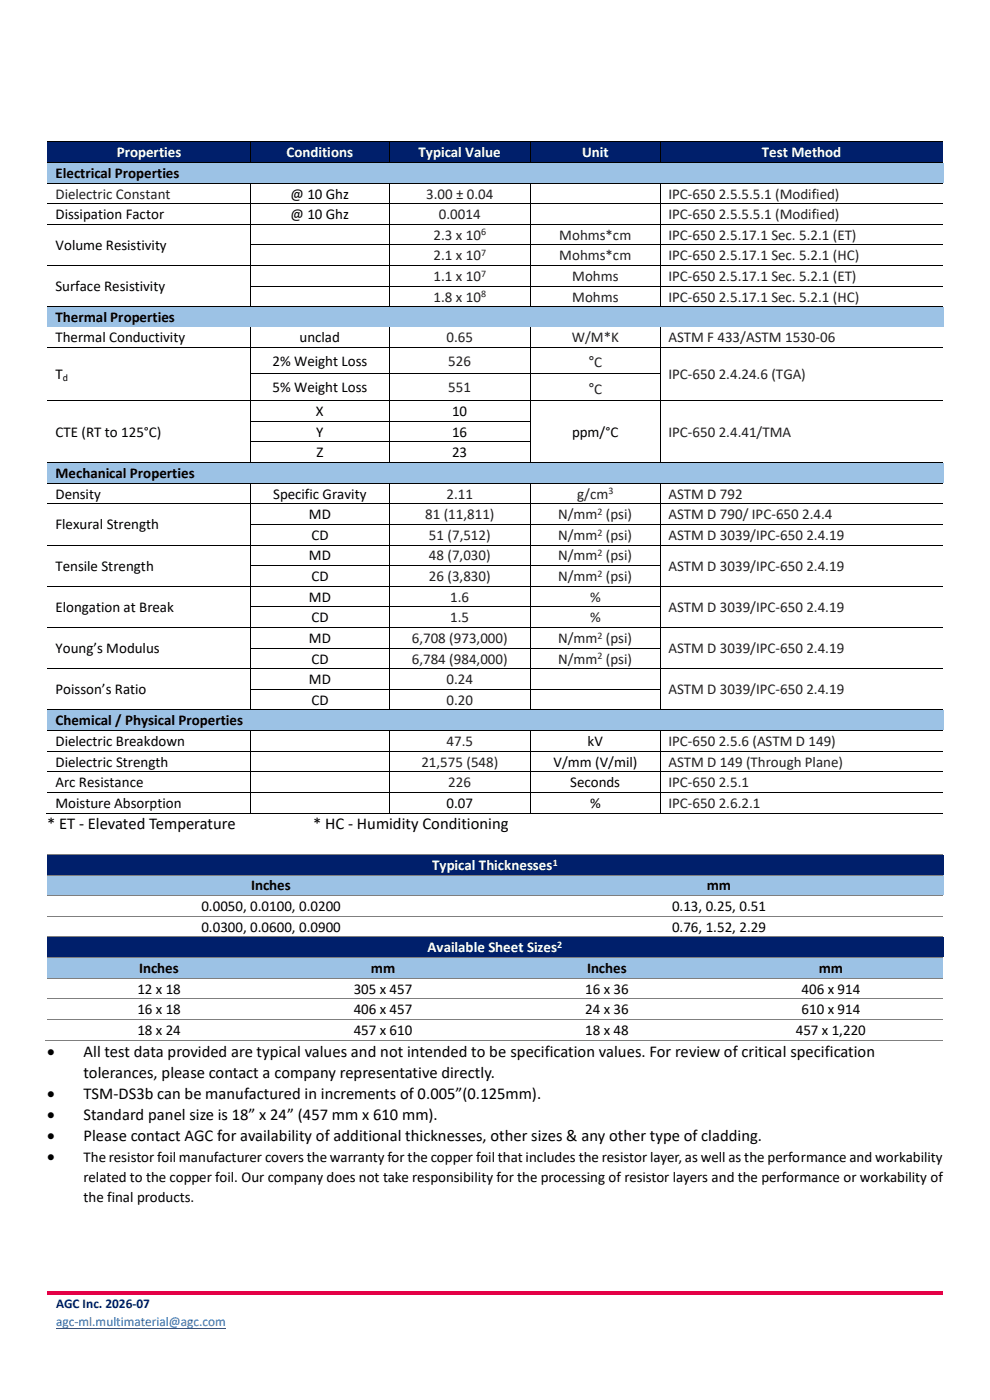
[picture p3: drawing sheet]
<svg xmlns="http://www.w3.org/2000/svg" width="210mm" height="297mm" viewBox="0 0 210 297" stroke-linecap="round" stroke-linejoin="round" font-family="sans-serif">
<defs><g id="words">
<g font-size="3.5">
<text x="10" y="176">* ET - Elevated Temperature</text>
<text x="66.4" y="176">* HC - Humidity Conditioning</text>
<text x="10" y="224.3">•</text>
<text x="17.7" y="224.3">All test data provided are typical values and not intended to be specification values. For review of critical specification</text>
<text x="10" y="233.1">•</text>
<text x="17.7" y="228.6">tolerances, please contact a company representative directly.</text>
<text x="17.7" y="233.1">TSM-DS3b can be manufactured in increments of 0.005”(0.125mm).</text>
<text x="10" y="237.6">•</text>
<text x="17.7" y="237.6">Standard panel size is 18” x 24” (457 mm x 610 mm).</text>
<text x="10" y="242.1">•</text>
<text x="17.7" y="242.1">Please contact AGC for availability of additional thicknesses, other sizes &amp; any other type of cladding.</text>
<text x="10" y="246.6">•</text>
</g>
<g font-size="3.2" fill="#fff">
<text x="24.8" y="33.4">Properties</text>
<text x="60.8" y="33.4">Conditions</text>
<text x="88.8" y="33.4">Typical Value</text>
<text x="123.5" y="33.4">Unit</text>
<text x="161.6" y="33.4">Test Method</text>
<text x="91.7" y="184.6">Typical Thicknesses</text>
<text x="90.7" y="202">Available Sheet Sizes</text>
</g>
<g font-size="3.2">
<text x="11.8" y="37.7">Electrical Properties</text>
<text x="11.8" y="46.5">Dissipation Factor</text>
<text x="61.6" y="42.1">@ 10 Ghz</text>
<text x="61.6" y="46.5">@ 10 Ghz</text>
<text x="11.8" y="53.1">Volume Resistivity</text>
<text x="11.8" y="61.8">Surface Resistivity</text>
<text x="11.8" y="68.4">Thermal Properties</text>
<text x="11.8" y="72.6">Thermal Conductivity</text>
<text x="57.8" y="77.6">2% Weight Loss</text>
<text x="63.5" y="72.6">unclad</text>
<text x="11.8" y="80.4">T</text>
<text x="57.8" y="83.2">5% Weight Loss</text>
<text x="67" y="88.3">X</text>
<text x="95.9" y="88.3">10</text>
<text x="11.8" y="92.6">CTE (RT to 125°C)</text>
<text x="67.1" y="92.6">Y</text>
<text x="95.9" y="92.6">16</text>
<text x="121.4" y="92.6">ppm/°C</text>
<text x="11.8" y="101.4">Mechanical Properties</text>
<text x="67.1" y="97">Z</text>
<text x="95.9" y="97">23</text>
<text x="11.8" y="105.8">Density</text>
<text x="58" y="105.8">Specific Gravity</text>
<text x="11.8" y="112.3">Flexural Strength</text>
<text x="65.5" y="110.1">MD</text>
<text x="65.5" y="118.9">MD</text>
<text x="66.1" y="114.5">CD</text>
<text x="11.8" y="121.1">Tensile Strength</text>
<text x="66.1" y="123.2">CD</text>
<text x="11.8" y="129.8">Elongation at Break</text>
<text x="65.5" y="127.7">MD</text>
<text x="65.5" y="136.4">MD</text>
<text x="66.1" y="132">CD</text>
<text x="11.8" y="138.6">Young’s Modulus</text>
<text x="66.1" y="140.8">CD</text>
<text x="11.8" y="147.3">Poisson’s Ratio</text>
<text x="65.5" y="145.1">MD</text>
<text x="66.1" y="149.5">CD</text>
<text x="11.8" y="153.9">Chemical / Physical Properties</text>
<text x="11.8" y="158.3">Dielectric Breakdown</text>
<text x="124.7" y="158.3">kV</text>
<text x="11.8" y="162.6">Dielectric Strength</text>
<text x="11.8" y="167">Arc Resistance</text>
<text x="117.4" y="162.6">V/mm (V/mil)</text>
<text x="121" y="167">Seconds</text>
<text x="11.8" y="171.4">Moisture Absorption</text>
<text x="94.7" y="171.4">0.07</text>
<text x="125.2" y="171.4">%</text>
<text x="53.3" y="188.9">Inches</text>
<text x="149.9" y="188.9">mm</text>
<text x="42.7" y="193.3">0.0050, 0.0100, 0.0200</text>
<text x="42.7" y="197.7">0.0300, 0.0600, 0.0900</text>
<text x="142.6" y="193.3">0.13, 0.25, 0.51</text>
<text x="142.6" y="197.7">0.76, 1.52, 2.29</text>
<text x="29.5" y="206.4">Inches</text>
<text x="78.7" y="206.4">mm</text>
<text x="124.5" y="206.4">Inches</text>
<text x="173.7" y="206.4">mm</text>
<text x="29.1" y="210.8">12 x 18</text>
<text x="29.1" y="215.2">16 x 18</text>
<text x="75" y="210.8">305 x 457</text>
<text x="75" y="215.2">406 x 457</text>
<text x="124.1" y="210.8">16 x 36</text>
<text x="124.1" y="215.2">24 x 36</text>
<text x="170" y="210.8">406 x 914</text>
<text x="170" y="215.2">610 x 914</text>
<text x="29.1" y="219.6">18 x 24</text>
<text x="75" y="219.6">457 x 610</text>
<text x="124.1" y="219.6">18 x 48</text>
<text x="168.8" y="219.6">457 x 1,220</text>
<text x="17.7" y="246.6">The resistor foil manufacturer covers the warranty for the copper foil that includes the resistor layer, as well as the performance and workability</text>
<text x="17.7" y="250.8">related to the copper foil. Our company does not take responsibility for the processing of resistor layers and the performance or workability of</text>
<text x="17.7" y="254.9">the final products.</text>
</g>
<g font-size="3.2" fill="#231f20">
<text x="11.8" y="42.1">Dielectric Constant</text>
<text x="90.4" y="42.1">3.00 ± 0.04</text>
<text x="93.1" y="46.5">0.0014</text>
<text x="141.8" y="42.1">IPC-650 2.5.5.5.1 (Modified)</text>
<text x="141.8" y="46.5">IPC-650 2.5.5.5.1 (Modified)</text>
<text x="92" y="50.8">2.3 x 10</text>
<text x="118.6" y="50.8">Mohms*cm</text>
<text x="141.8" y="50.8">IPC-650 2.5.17.1 Sec. 5.2.1 (ET)</text>
<text x="92" y="55.3">2.1 x 10</text>
<text x="92" y="59.6">1.1 x 10</text>
<text x="118.6" y="55.3">Mohms*cm</text>
<text x="121.4" y="59.6">Mohms</text>
<text x="141.8" y="55.3">IPC-650 2.5.17.1 Sec. 5.2.1 (HC)</text>
<text x="141.8" y="59.6">IPC-650 2.5.17.1 Sec. 5.2.1 (ET)</text>
<text x="92" y="64">1.8 x 10</text>
<text x="121.4" y="64">Mohms</text>
<text x="141.8" y="64">IPC-650 2.5.17.1 Sec. 5.2.1 (HC)</text>
<text x="94.7" y="72.6">0.65</text>
<text x="95.1" y="77.6">526</text>
<text x="121.3" y="72.6">W/M*K</text>
<text x="124.8" y="77.8">°C</text>
<text x="141.8" y="72.6">ASTM F 433/ASTM 1530-06</text>
<text x="95.1" y="83.2">551</text>
<text x="124.8" y="83.5">°C</text>
<text x="141.8" y="80.4">IPC-650 2.4.24.6 (TGA)</text>
<text x="141.8" y="92.6">IPC-650 2.4.41/TMA</text>
<text x="94.7" y="105.8">2.11</text>
<text x="122.5" y="105.8">g/cm</text>
<text x="141.8" y="105.8">ASTM D 792</text>
<text x="90.2" y="110.1">81 (11,811)</text>
<text x="118.4" y="110.1">N/mm (psi)</text>
<text x="141.8" y="110.1">ASTM D 790/ IPC-650 2.4.4</text>
<text x="91" y="114.5">51 (7,512)</text>
<text x="91" y="118.9">48 (7,030)</text>
<text x="118.4" y="114.5">N/mm (psi)</text>
<text x="118.4" y="118.9">N/mm (psi)</text>
<text x="141.8" y="114.5">ASTM D 3039/IPC-650 2.4.19</text>
<text x="91" y="123.2">26 (3,830)</text>
<text x="118.4" y="123.2">N/mm (psi)</text>
<text x="141.8" y="121.1">ASTM D 3039/IPC-650 2.4.19</text>
<text x="95.5" y="127.7">1.6</text>
<text x="125.2" y="127.7">%</text>
<text x="141.8" y="129.8">ASTM D 3039/IPC-650 2.4.19</text>
<text x="87.4" y="136.4">6,708 (973,000)</text>
<text x="95.5" y="132">1.5</text>
<text x="118.4" y="136.4">N/mm (psi)</text>
<text x="125.2" y="132">%</text>
<text x="87.4" y="140.8">6,784 (984,000)</text>
<text x="118.4" y="140.8">N/mm (psi)</text>
<text x="141.8" y="138.6">ASTM D 3039/IPC-650 2.4.19</text>
<text x="94.7" y="145.1">0.24</text>
<text x="94.7" y="149.5">0.20</text>
<text x="141.8" y="147.3">ASTM D 3039/IPC-650 2.4.19</text>
<text x="94.7" y="158.3">47.5</text>
<text x="141.8" y="158.3">IPC-650 2.5.6 (ASTM D 149)</text>
<text x="89.4" y="162.6">21,575 (548)</text>
<text x="95.1" y="167">226</text>
<text x="141.8" y="162.6">ASTM D 149 (Through Plane)</text>
<text x="141.8" y="167">IPC-650 2.5.1</text>
<text x="141.8" y="171.4">IPC-650 2.6.2.1</text>
</g>
<text font-size="2.8" fill="#001f6b" x="11.9" y="277.4">AGC Inc. 2026-07</text>
<text font-size="2.8" fill="#0563c1" x="11.9" y="281.4">agc-ml.multimaterial@agc.com</text>
<g font-size="2.1" fill="#231f20">
<text x="102" y="50">6</text>
<text x="102" y="54.4">7</text>
<text x="102" y="58.7">7</text>
<text x="102" y="63.1">8</text>
<text x="129.1" y="104.9">3</text>
<text x="126.8" y="109.2">2</text>
<text x="126.8" y="113.6">2</text>
<text x="126.8" y="118">2</text>
<text x="126.8" y="122.4">2</text>
<text x="126.8" y="135.5">2</text>
<text x="126.8" y="139.9">2</text>
</g>
<text font-size="2.1" x="13.3" y="80.7">d</text>
<g font-size="2.1" fill="#fff">
<text x="117.2" y="183.7">1</text>
<text x="118.2" y="201.2">2</text>
</g>
</g></defs>
<g fill="#001f6b">
<path d="M10 30.2h43.1v4.2h-43.1z" fill-rule="evenodd"/>
<path d="M11.8 30.3h39.6v3.9h-39.6z" fill-rule="evenodd"/>
<path d="M53.2 30.2h29.2v4.2h-29.2z" fill-rule="evenodd"/>
<path d="M55 30.3h25.7v3.9h-25.7z" fill-rule="evenodd"/>
<path d="M82.5 30.2h30v4.2h-30z" fill-rule="evenodd"/>
<path d="M84.3 30.3h26.5v3.9h-26.5z" fill-rule="evenodd"/>
<path d="M112.5 30.2h27.5v4.2h-27.5z" fill-rule="evenodd"/>
<path d="M114.3 30.3h24v3.9h-24z" fill-rule="evenodd"/>
<path d="M140.1 30.2h60v4.2h-60z" fill-rule="evenodd"/>
<path d="M141.8 30.3h56.5v3.9h-56.5z" fill-rule="evenodd"/>
</g>
<path d="M10 30.1h43.1M53.2 30.1v4.3M53.3 30.1h29.1M82.5 30.1v4.3M82.6 30.1h29.9M112.5 30.1v4.3M112.6 30.1h27.4M140.1 30.1v4.3M140.1 30.1h59.9" fill="none" stroke="#000" stroke-width=".21"/>
<g fill="#000">
<path d="M53.1 30h.2v.1h-.2z" fill-rule="evenodd"/>
<path d="M82.4 30h.2v.1h-.2z" fill-rule="evenodd"/>
<path d="M112.5 30h.1v.1h-.1z" fill-rule="evenodd"/>
<path d="M140 30h.1v.1h-.1z" fill-rule="evenodd"/>
</g>
<g fill="#9cc2e5">
<path d="M10 34.6h190.1v4.1h-190.1z" fill-rule="evenodd"/>
<path d="M11.8 34.7h186.5v3.9h-186.5z" fill-rule="evenodd"/>
</g>
<g fill="none" stroke="#000" stroke-width=".21">
<path d="M10 34.5h43.1M10 38.8h43.1M53.2 38.9v4.2M53.3 34.5h29.1M53.3 38.8h29.1M82.5 38.9v4.2M82.6 34.5h29.9M82.6 38.8h29.9M112.5 38.9v4.2M112.6 34.5h27.4M112.6 38.8h27.4M140.1 38.9v4.2"/>
<path d="M140.1 34.5h59.9M140.1 38.8h59.9M10 43.2h43.1M10 47.6h43.1M10 56.3h43.1M53.2 43.3v4.2M53.2 47.7v4.2M53.2 52v4.2M53.2 56.4v4.2M53.3 43.2h29.1M53.3 47.6h29.1M53.3 52h29.1"/>
<path d="M53.3 56.3h29.1M82.5 43.3v4.2M82.5 47.7v4.2M82.5 52v4.2M82.5 56.4v4.2M82.6 43.2h29.9M82.6 47.6h29.9M82.6 52h29.9M82.6 56.3h29.9M112.5 43.3v4.2M112.5 47.7v4.2M112.5 52v4.2"/>
<path d="M112.5 56.4v4.2M112.6 43.2h27.4M112.6 47.6h27.4M112.6 52h27.4M112.6 56.3h27.4M140.1 43.3v4.2M140.1 47.7v4.2M140.1 52v4.2M140.1 56.4v4.2M140.1 43.2h59.9M140.1 47.6h59.9M140.1 52h59.9"/>
<path d="M140.1 56.3h59.9M53.2 60.8v4.2M53.3 60.7h29.1M82.5 60.8v4.2M82.6 60.7h29.9M112.5 60.8v4.2M112.6 60.7h27.4M140.1 60.8v4.2M140.1 60.7h59.9"/>
</g>
<g fill="#000">
<path d="M53.1 34.4h.2v.2h-.2z" fill-rule="evenodd"/>
<path d="M53.1 38.7h.2v.2h-.2z" fill-rule="evenodd"/>
<path d="M82.4 34.4h.2v.2h-.2z" fill-rule="evenodd"/>
<path d="M82.4 38.7h.2v.2h-.2z" fill-rule="evenodd"/>
<path d="M112.5 34.4h.1v.2h-.1z" fill-rule="evenodd"/>
<path d="M112.5 38.7h.1v.2h-.1z" fill-rule="evenodd"/>
<path d="M140 34.4h.1v.2h-.1z" fill-rule="evenodd"/>
<path d="M140 38.7h.1v.2h-.1z" fill-rule="evenodd"/>
<path d="M53.1 43.1h.2v.2h-.2z" fill-rule="evenodd"/>
<path d="M53.1 47.5h.2v.2h-.2z" fill-rule="evenodd"/>
<path d="M53.1 51.9h.2v.1h-.2z" fill-rule="evenodd"/>
<path d="M53.1 56.2h.2v.2h-.2z" fill-rule="evenodd"/>
<path d="M82.4 43.1h.2v.2h-.2z" fill-rule="evenodd"/>
<path d="M82.4 47.5h.2v.2h-.2z" fill-rule="evenodd"/>
<path d="M82.4 51.9h.2v.1h-.2z" fill-rule="evenodd"/>
<path d="M82.4 56.2h.2v.2h-.2z" fill-rule="evenodd"/>
<path d="M112.5 43.1h.1v.2h-.1z" fill-rule="evenodd"/>
<path d="M112.5 47.5h.1v.2h-.1z" fill-rule="evenodd"/>
<path d="M112.5 51.9h.1v.1h-.1z" fill-rule="evenodd"/>
<path d="M112.5 56.2h.1v.2h-.1z" fill-rule="evenodd"/>
<path d="M140 43.1h.1v.2h-.1z" fill-rule="evenodd"/>
<path d="M140 47.5h.1v.2h-.1z" fill-rule="evenodd"/>
<path d="M140 51.9h.1v.1h-.1z" fill-rule="evenodd"/>
<path d="M140 56.2h.1v.2h-.1z" fill-rule="evenodd"/>
<path d="M53.1 60.6h.2v.2h-.2z" fill-rule="evenodd"/>
<path d="M82.4 60.6h.2v.2h-.2z" fill-rule="evenodd"/>
<path d="M112.5 60.6h.1v.2h-.1z" fill-rule="evenodd"/>
<path d="M140 60.6h.1v.2h-.1z" fill-rule="evenodd"/>
</g>
<g fill="#9cc2e5">
<path d="M10 65.2h190.1v4.1h-190.1z" fill-rule="evenodd"/>
<path d="M11.8 65.3h186.5v3.9h-186.5z" fill-rule="evenodd"/>
</g>
<path d="M10 65.1h43.1M53.3 65.1h29.1M82.6 65.1h29.9M112.6 65.1h27.4M140.1 65.1h59.9" fill="none" stroke="#000" stroke-width=".21"/>
<g fill="#000">
<path d="M53.1 65h.2v.2h-.2z" fill-rule="evenodd"/>
<path d="M82.4 65h.2v.2h-.2z" fill-rule="evenodd"/>
<path d="M112.5 65h.1v.2h-.1z" fill-rule="evenodd"/>
<path d="M140 65h.1v.2h-.1z" fill-rule="evenodd"/>
</g>
<g fill="#fff">
<path d="M10 69.3h43.1v4.2h-43.1z" fill-rule="evenodd"/>
<path d="M11.8 69.5h39.6v3.9h-39.6z" fill-rule="evenodd"/>
<path d="M53.2 69.3h29.2v4.2h-29.2z" fill-rule="evenodd"/>
<path d="M55 69.5h25.7v3.9h-25.7z" fill-rule="evenodd"/>
<path d="M82.5 69.3h30v4.2h-30z" fill-rule="evenodd"/>
<path d="M84.3 69.5h26.5v3.9h-26.5z" fill-rule="evenodd"/>
</g>
<path d="M53.2 69.3v4.2M82.5 69.3v4.2M112.5 69.3v4.2M140.1 69.3v4.2" fill="none" stroke="#000" stroke-width=".21"/>
<g fill="#fff">
<path d="M10 73.8h43.1v11.1h-43.1z" fill-rule="evenodd"/>
<path d="M11.8 77.4h39.6v3.8h-39.6z" fill-rule="evenodd"/>
<path d="M53.2 73.8h29.2v5.4h-29.2z" fill-rule="evenodd"/>
<path d="M55 74.6h25.7v3.8h-25.7z" fill-rule="evenodd"/>
<path d="M82.5 73.8h30v5.4h-30z" fill-rule="evenodd"/>
<path d="M84.3 74.6h26.5v3.8h-26.5z" fill-rule="evenodd"/>
</g>
<path d="M10 73.6h43.1M53.2 73.7v5.5M53.3 73.6h29.1M82.5 73.7v5.5M82.6 73.6h29.9M112.5 73.7v5.5M112.6 73.6h27.4M140.1 73.7v5.5M140.1 73.6h59.9" fill="none" stroke="#000" stroke-width=".21"/>
<g fill="#000">
<path d="M53.1 73.5h.2v.2h-.2z" fill-rule="evenodd"/>
<path d="M82.4 73.5h.2v.2h-.2z" fill-rule="evenodd"/>
<path d="M112.5 73.5h.1v.2h-.1z" fill-rule="evenodd"/>
<path d="M140 73.5h.1v.2h-.1z" fill-rule="evenodd"/>
</g>
<g fill="#fff">
<path d="M53.2 79.4h29.2v5.5h-29.2z" fill-rule="evenodd"/>
<path d="M55 80.2h25.7v3.9h-25.7z" fill-rule="evenodd"/>
<path d="M82.5 79.4h30v5.5h-30z" fill-rule="evenodd"/>
<path d="M84.3 80.2h26.5v3.9h-26.5z" fill-rule="evenodd"/>
</g>
<g fill="#000">
<path d="M53.1 79.2h.2v.2h-.2z" fill-rule="evenodd"/>
<path d="M82.4 79.2h.2v.2h-.2z" fill-rule="evenodd"/>
<path d="M112.5 79.2h.1v.2h-.1z" fill-rule="evenodd"/>
<path d="M140 79.2h.1v.2h-.1z" fill-rule="evenodd"/>
</g>
<path d="M53.2 79.4v5.5M53.3 79.3h29.1M82.5 79.4v5.5M82.6 79.3h29.9M112.5 79.4v5.5M112.6 79.3h27.4M140.1 79.4v5.5" fill="none" stroke="#000" stroke-width=".21"/>
<g fill="#fff">
<path d="M10 85.1h43.1v12.9h-43.1z" fill-rule="evenodd"/>
<path d="M11.8 89.6h39.6v3.9h-39.6z" fill-rule="evenodd"/>
<path d="M53.2 85.1h29.2v4.2h-29.2z" fill-rule="evenodd"/>
<path d="M55 85.2h25.7v3.9h-25.7z" fill-rule="evenodd"/>
<path d="M82.5 85.1h30v4.2h-30z" fill-rule="evenodd"/>
<path d="M84.3 85.2h26.5v3.9h-26.5z" fill-rule="evenodd"/>
</g>
<path d="M10 85h43.1M53.2 85.1v4.2M53.3 85h29.1M82.5 85.1v4.2M82.6 85h29.9M112.5 85.1v4.2M112.6 85h27.4M140.1 85.1v4.2M140.1 85h59.9" fill="none" stroke="#000" stroke-width=".21"/>
<g fill="#000">
<path d="M53.1 84.9h.2v.2h-.2z" fill-rule="evenodd"/>
<path d="M82.4 84.9h.2v.2h-.2z" fill-rule="evenodd"/>
<path d="M112.5 84.9h.1v.2h-.1z" fill-rule="evenodd"/>
<path d="M140 84.9h.1v.2h-.1z" fill-rule="evenodd"/>
</g>
<g fill="#fff">
<path d="M53.2 89.5h29.2v4.2h-29.2z" fill-rule="evenodd"/>
<path d="M55 89.6h25.7v3.9h-25.7z" fill-rule="evenodd"/>
<path d="M82.5 89.5h30v4.2h-30z" fill-rule="evenodd"/>
<path d="M84.3 89.6h26.5v3.9h-26.5z" fill-rule="evenodd"/>
</g>
<g fill="#000">
<path d="M53.1 89.3h.2v.2h-.2z" fill-rule="evenodd"/>
<path d="M82.4 89.3h.2v.2h-.2z" fill-rule="evenodd"/>
<path d="M112.5 89.3h.1v.2h-.1z" fill-rule="evenodd"/>
<path d="M140 89.3h.1v.2h-.1z" fill-rule="evenodd"/>
</g>
<path d="M53.2 89.5v4.2M53.3 89.4h29.1M82.5 89.5v4.2M82.6 89.4h29.9M112.5 89.5v4.2M140.1 89.5v4.2" fill="none" stroke="#000" stroke-width=".21"/>
<g fill="#fff">
<path d="M53.2 93.8h29.2v4.2h-29.2z" fill-rule="evenodd"/>
<path d="M55 94h25.7v3.8h-25.7z" fill-rule="evenodd"/>
<path d="M82.5 93.8h30v4.2h-30z" fill-rule="evenodd"/>
<path d="M84.3 94h26.5v3.8h-26.5z" fill-rule="evenodd"/>
</g>
<g fill="#000">
<path d="M53.1 93.7h.2v.1h-.2z" fill-rule="evenodd"/>
<path d="M82.4 93.7h.2v.1h-.2z" fill-rule="evenodd"/>
<path d="M112.5 93.7h.1v.1h-.1z" fill-rule="evenodd"/>
<path d="M140 93.7h.1v.1h-.1z" fill-rule="evenodd"/>
</g>
<path d="M53.2 93.8v4.2M53.3 93.7h29.1M82.5 93.8v4.2M82.6 93.7h29.9M112.5 93.8v4.2M140.1 93.8v4.2" fill="none" stroke="#000" stroke-width=".21"/>
<g fill="#9cc2e5">
<path d="M10 98.2h190.1v4.2h-190.1z" fill-rule="evenodd"/>
<path d="M11.8 98.4h186.5v3.9h-186.5z" fill-rule="evenodd"/>
</g>
<g fill="none" stroke="#000" stroke-width=".21">
<path d="M10 98.1h43.1M53.3 98.1h29.1M82.6 98.1h29.9M112.6 98.1h27.4M140.1 98.1h59.9M10 102.5h43.1M10 106.9h43.1M10 115.6h43.1M53.2 102.6v4.2M53.2 107v4.1M53.2 111.3v4.2M53.2 115.7v4.2"/>
<path d="M53.3 102.5h29.1M53.3 106.9h29.1M53.3 111.2h29.1M53.3 115.6h29.1M53.3 120h29.1M82.5 102.6v4.2M82.5 107v4.1M82.5 111.3v4.2M82.5 115.7v4.2M82.6 102.5h29.9M82.6 106.9h29.9M82.6 111.2h29.9"/>
<path d="M82.6 115.6h29.9M82.6 120h29.9M112.5 102.6v4.2M112.5 107v4.1M112.5 111.3v4.2M112.5 115.7v4.2M112.6 102.5h27.4M112.6 106.9h27.4M112.6 111.2h27.4M112.6 115.6h27.4M112.6 120h27.4M140.1 102.6v4.2"/>
<path d="M140.1 107v4.1M140.1 111.3v4.2M140.1 115.7v4.2M140.1 102.5h59.9M140.1 106.9h59.9M140.1 111.2h59.9M140.1 115.6h59.9M10 124.4h43.1M10 133.1h43.1M53.2 120.1v4.2M53.2 124.4v4.3M53.2 128.8v4.2"/>
<path d="M53.2 133.2v4.2M53.2 137.6v4.2M53.3 124.4h29.1M53.3 128.8h29.1M53.3 133.1h29.1M53.3 137.5h29.1M82.5 120.1v4.2M82.5 124.4v4.3M82.5 128.8v4.2M82.5 133.2v4.2M82.5 137.6v4.2M82.6 124.4h29.9"/>
<path d="M82.6 128.8h29.9M82.6 133.1h29.9M82.6 137.5h29.9M112.5 120.1v4.2M112.5 124.4v4.3M112.5 128.8v4.2M112.5 133.2v4.2M112.5 137.6v4.2M112.6 124.4h27.4M112.6 128.8h27.4M112.6 133.1h27.4M112.6 137.5h27.4"/>
<path d="M140.1 120.1v4.2M140.1 124.4v4.3M140.1 128.8v4.2M140.1 133.2v4.2M140.1 137.6v4.2M140.1 124.4h59.9M140.1 133.1h59.9M10 141.9h43.1M53.2 142v4.2M53.2 146.3v4.2M53.3 141.9h29.1M53.3 146.2h29.1"/>
<path d="M82.5 142v4.2M82.5 146.3v4.2M82.6 141.9h29.9M82.6 146.2h29.9M112.5 142v4.2M112.5 146.3v4.2M112.6 141.9h27.4M112.6 146.2h27.4M140.1 142v4.2M140.1 146.3v4.2M140.1 141.9h59.9"/>
</g>
<g fill="#000">
<path d="M53.1 98h.2v.2h-.2z" fill-rule="evenodd"/>
<path d="M82.4 98h.2v.2h-.2z" fill-rule="evenodd"/>
<path d="M112.5 98h.1v.2h-.1z" fill-rule="evenodd"/>
<path d="M140 98h.1v.2h-.1z" fill-rule="evenodd"/>
<path d="M53.1 102.4h.2v.2h-.2z" fill-rule="evenodd"/>
<path d="M53.1 106.8h.2v.2h-.2z" fill-rule="evenodd"/>
<path d="M53.1 111.1h.2v.2h-.2z" fill-rule="evenodd"/>
<path d="M53.1 115.5h.2v.2h-.2z" fill-rule="evenodd"/>
<path d="M82.4 102.4h.2v.2h-.2z" fill-rule="evenodd"/>
<path d="M82.4 106.8h.2v.2h-.2z" fill-rule="evenodd"/>
<path d="M82.4 111.1h.2v.2h-.2z" fill-rule="evenodd"/>
<path d="M82.4 115.5h.2v.2h-.2z" fill-rule="evenodd"/>
<path d="M112.5 102.4h.1v.2h-.1z" fill-rule="evenodd"/>
<path d="M112.5 106.8h.1v.2h-.1z" fill-rule="evenodd"/>
<path d="M112.5 111.1h.1v.2h-.1z" fill-rule="evenodd"/>
<path d="M112.5 115.5h.1v.2h-.1z" fill-rule="evenodd"/>
<path d="M140 102.4h.1v.2h-.1z" fill-rule="evenodd"/>
<path d="M140 106.8h.1v.2h-.1z" fill-rule="evenodd"/>
<path d="M140 111.1h.1v.2h-.1z" fill-rule="evenodd"/>
<path d="M140 115.5h.1v.2h-.1z" fill-rule="evenodd"/>
<path d="M53.1 119.9h.2v.2h-.2z" fill-rule="evenodd"/>
<path d="M53.1 124.3h.2v.1h-.2z" fill-rule="evenodd"/>
<path d="M53.1 128.7h.2v.1h-.2z" fill-rule="evenodd"/>
<path d="M53.1 133h.2v.2h-.2z" fill-rule="evenodd"/>
<path d="M53.1 137.4h.2v.2h-.2z" fill-rule="evenodd"/>
<path d="M82.4 119.9h.2v.2h-.2z" fill-rule="evenodd"/>
<path d="M82.4 124.3h.2v.1h-.2z" fill-rule="evenodd"/>
<path d="M82.4 128.7h.2v.1h-.2z" fill-rule="evenodd"/>
<path d="M82.4 133h.2v.2h-.2z" fill-rule="evenodd"/>
<path d="M82.4 137.4h.2v.2h-.2z" fill-rule="evenodd"/>
<path d="M112.5 119.9h.1v.2h-.1z" fill-rule="evenodd"/>
<path d="M112.5 124.3h.1v.1h-.1z" fill-rule="evenodd"/>
<path d="M112.5 128.7h.1v.1h-.1z" fill-rule="evenodd"/>
<path d="M112.5 133h.1v.2h-.1z" fill-rule="evenodd"/>
<path d="M112.5 137.4h.1v.2h-.1z" fill-rule="evenodd"/>
<path d="M140 119.9h.1v.2h-.1z" fill-rule="evenodd"/>
<path d="M140 124.3h.1v.1h-.1z" fill-rule="evenodd"/>
<path d="M140 128.7h.1v.1h-.1z" fill-rule="evenodd"/>
<path d="M140 133h.1v.2h-.1z" fill-rule="evenodd"/>
<path d="M140 137.4h.1v.2h-.1z" fill-rule="evenodd"/>
<path d="M53.1 141.8h.2v.2h-.2z" fill-rule="evenodd"/>
<path d="M53.1 146.2h.2v.1h-.2z" fill-rule="evenodd"/>
<path d="M82.4 141.8h.2v.2h-.2z" fill-rule="evenodd"/>
<path d="M82.4 146.2h.2v.1h-.2z" fill-rule="evenodd"/>
<path d="M112.5 141.8h.1v.2h-.1z" fill-rule="evenodd"/>
<path d="M112.5 146.2h.1v.1h-.1z" fill-rule="evenodd"/>
<path d="M140 141.8h.1v.2h-.1z" fill-rule="evenodd"/>
<path d="M140 146.2h.1v.1h-.1z" fill-rule="evenodd"/>
</g>
<g fill="#9cc2e5">
<path d="M10 150.7h190.1v4.2h-190.1z" fill-rule="evenodd"/>
<path d="M11.8 150.9h186.5v3.8h-186.5z" fill-rule="evenodd"/>
</g>
<g fill="none" stroke="#000" stroke-width=".21">
<path d="M10 150.6h43.1M10 155h43.1M10 159.4h43.1M53.2 155.1v4.2M53.2 159.5v4.1M53.3 150.6h29.1M53.3 155h29.1M53.3 159.4h29.1M82.5 155.1v4.2M82.5 159.5v4.1M82.6 150.6h29.9M82.6 155h29.9"/>
<path d="M82.6 159.4h29.9M112.5 155.1v4.2M112.5 159.5v4.1M112.6 150.6h27.4M112.6 155h27.4M112.6 159.4h27.4M140.1 155.1v4.2M140.1 159.5v4.1M140.1 150.6h59.9M140.1 155h59.9M140.1 159.4h59.9M9.7 172.5h43.4"/>
<path d="M10 163.7h43.1M10 168.1h43.1M53.2 163.8v4.2M53.2 168.2v4.2M53.3 163.7h29.1M53.3 168.1h29.1M53.3 172.5h29.1M82.5 163.8v4.2M82.5 168.2v4.2M82.6 163.7h29.9M82.6 168.1h29.9M82.6 172.5h29.9"/>
<path d="M112.5 163.8v4.2M112.5 168.2v4.2M112.6 163.7h27.4M112.6 168.1h27.4M112.6 172.5h27.4M140.1 163.8v4.2M140.1 168.2v4.2M140.1 163.7h59.9M140.1 168.1h59.9M140.1 172.5h59.9"/>
</g>
<g fill="#000">
<path d="M53.1 150.5h.2v.2h-.2z" fill-rule="evenodd"/>
<path d="M53.1 154.9h.2v.2h-.2z" fill-rule="evenodd"/>
<path d="M53.1 159.3h.2v.2h-.2z" fill-rule="evenodd"/>
<path d="M82.4 150.5h.2v.2h-.2z" fill-rule="evenodd"/>
<path d="M82.4 154.9h.2v.2h-.2z" fill-rule="evenodd"/>
<path d="M82.4 159.3h.2v.2h-.2z" fill-rule="evenodd"/>
<path d="M112.5 150.5h.1v.2h-.1z" fill-rule="evenodd"/>
<path d="M112.5 154.9h.1v.2h-.1z" fill-rule="evenodd"/>
<path d="M112.5 159.3h.1v.2h-.1z" fill-rule="evenodd"/>
<path d="M140 150.5h.1v.2h-.1z" fill-rule="evenodd"/>
<path d="M140 154.9h.1v.2h-.1z" fill-rule="evenodd"/>
<path d="M140 159.3h.1v.2h-.1z" fill-rule="evenodd"/>
<path d="M53.1 163.6h.2v.2h-.2z" fill-rule="evenodd"/>
<path d="M53.1 168h.2v.2h-.2z" fill-rule="evenodd"/>
<path d="M53.1 172.4h.2v.2h-.2z" fill-rule="evenodd"/>
<path d="M82.4 163.6h.2v.2h-.2z" fill-rule="evenodd"/>
<path d="M82.4 168h.2v.2h-.2z" fill-rule="evenodd"/>
<path d="M82.4 172.4h.2v.2h-.2z" fill-rule="evenodd"/>
<path d="M112.5 163.6h.1v.2h-.1z" fill-rule="evenodd"/>
<path d="M112.5 168h.1v.2h-.1z" fill-rule="evenodd"/>
<path d="M112.5 172.4h.1v.2h-.1z" fill-rule="evenodd"/>
<path d="M140 163.6h.1v.2h-.1z" fill-rule="evenodd"/>
<path d="M140 168h.1v.2h-.1z" fill-rule="evenodd"/>
<path d="M140 172.4h.1v.2h-.1z" fill-rule="evenodd"/>
</g>
<g fill="#001f6b">
<path d="M10 181.4h190.1v4.2h-190.1z" fill-rule="evenodd"/>
<path d="M11.9 181.5h186.3v3.9h-186.3z" fill-rule="evenodd"/>
</g>
<path d="M10 181.3h190" fill="none" stroke="#7f7f7f" stroke-width=".21"/>
<g fill="#9cc2e5">
<path d="M10 185.7h95v4.2h-95z" fill-rule="evenodd"/>
<path d="M11.9 185.9h91.2v3.9h-91.2z" fill-rule="evenodd"/>
<path d="M105 185.7h95.1v4.2h-95.1z" fill-rule="evenodd"/>
<path d="M106.9 185.9h91.3v3.9h-91.3z" fill-rule="evenodd"/>
</g>
<path d="M10 185.7h95" fill="none" stroke="#7f7f7f" stroke-width=".21"/>
<path d="M105 185.6h.2v.1h-.2z" fill-rule="evenodd" fill="#7f7f7f"/>
<path d="M10 190h95M105.2 185.7h94.8" fill="none" stroke="#7f7f7f" stroke-width=".21"/>
<path d="M105 189.9h.2v.2h-.2z" fill-rule="evenodd" fill="#7f7f7f"/>
<path d="M10 194.4h95M105.2 190h94.8" fill="none" stroke="#7f7f7f" stroke-width=".21"/>
<path d="M105 194.3h.2v.2h-.2z" fill-rule="evenodd" fill="#7f7f7f"/>
<path d="M105.2 194.4h94.8" fill="none" stroke="#7f7f7f" stroke-width=".21"/>
<g fill="#001f6b">
<path d="M10 198.9h190.1v4.2h-190.1z" fill-rule="evenodd"/>
<path d="M11.9 199h186.3v3.9h-186.3z" fill-rule="evenodd"/>
</g>
<path d="M10 198.8h95" fill="none" stroke="#7f7f7f" stroke-width=".21"/>
<path d="M105 198.7h.2v.2h-.2z" fill-rule="evenodd" fill="#7f7f7f"/>
<path d="M105.2 198.8h94.8" fill="none" stroke="#7f7f7f" stroke-width=".21"/>
<g fill="#9cc2e5">
<path d="M10 203.2h47.5v4.3h-47.5z" fill-rule="evenodd"/>
<path d="M11.9 203.4h43.7v3.9h-43.7z" fill-rule="evenodd"/>
<path d="M57.5 203.2h47.5v4.3h-47.5z" fill-rule="evenodd"/>
<path d="M59.4 203.4h43.7v3.9h-43.7z" fill-rule="evenodd"/>
<path d="M105 203.2h47.6v4.3h-47.6z" fill-rule="evenodd"/>
<path d="M106.9 203.4h43.7v3.9h-43.7z" fill-rule="evenodd"/>
<path d="M152.6 203.2h47.5v4.3h-47.5z" fill-rule="evenodd"/>
<path d="M154.4 203.4h43.8v3.9h-43.8z" fill-rule="evenodd"/>
</g>
<path d="M10 203.1h47.5" fill="none" stroke="#7f7f7f" stroke-width=".21"/>
<path d="M57.5 203.1h.2v.1h-.2z" fill-rule="evenodd" fill="#7f7f7f"/>
<path d="M57.7 203.1h47.3" fill="none" stroke="#7f7f7f" stroke-width=".21"/>
<path d="M105 203.1h.2v.1h-.2z" fill-rule="evenodd" fill="#7f7f7f"/>
<path d="M105.2 203.1h47.3" fill="none" stroke="#7f7f7f" stroke-width=".21"/>
<path d="M152.5 203.1h.2v.1h-.2z" fill-rule="evenodd" fill="#7f7f7f"/>
<path d="M10 207.5h47.5M152.7 203.1h47.3" fill="none" stroke="#7f7f7f" stroke-width=".21"/>
<path d="M57.5 207.5h.2v.1h-.2z" fill-rule="evenodd" fill="#7f7f7f"/>
<path d="M57.7 207.5h47.3" fill="none" stroke="#7f7f7f" stroke-width=".21"/>
<path d="M105 207.5h.2v.1h-.2z" fill-rule="evenodd" fill="#7f7f7f"/>
<path d="M105.2 207.5h47.3" fill="none" stroke="#7f7f7f" stroke-width=".21"/>
<path d="M152.5 207.5h.2v.1h-.2z" fill-rule="evenodd" fill="#7f7f7f"/>
<path d="M10 211.9h47.5M152.7 207.5h47.3" fill="none" stroke="#7f7f7f" stroke-width=".21"/>
<path d="M57.5 211.8h.2v.2h-.2z" fill-rule="evenodd" fill="#7f7f7f"/>
<path d="M57.7 211.9h47.3" fill="none" stroke="#7f7f7f" stroke-width=".21"/>
<path d="M105 211.8h.2v.2h-.2z" fill-rule="evenodd" fill="#7f7f7f"/>
<path d="M105.2 211.9h47.3" fill="none" stroke="#7f7f7f" stroke-width=".21"/>
<path d="M152.5 211.8h.2v.2h-.2z" fill-rule="evenodd" fill="#7f7f7f"/>
<path d="M10 216.3h47.5M152.7 211.9h47.3" fill="none" stroke="#7f7f7f" stroke-width=".21"/>
<path d="M57.5 216.2h.2v.1h-.2z" fill-rule="evenodd" fill="#7f7f7f"/>
<path d="M57.7 216.3h47.3" fill="none" stroke="#7f7f7f" stroke-width=".21"/>
<path d="M105 216.2h.2v.1h-.2z" fill-rule="evenodd" fill="#7f7f7f"/>
<path d="M105.2 216.3h47.3" fill="none" stroke="#7f7f7f" stroke-width=".21"/>
<path d="M152.5 216.2h.2v.1h-.2z" fill-rule="evenodd" fill="#7f7f7f"/>
<path d="M152.7 216.3h47.3M9.7 220.7h47.8" fill="none" stroke="#7f7f7f" stroke-width=".21"/>
<path d="M57.2 220.6h.2v.2h-.2z" fill-rule="evenodd" fill="#7f7f7f"/>
<path d="M57.4 220.7h47.6" fill="none" stroke="#7f7f7f" stroke-width=".21"/>
<path d="M104.8 220.6h.1v.2h-.1z" fill-rule="evenodd" fill="#7f7f7f"/>
<path d="M104.9 220.7h47.6" fill="none" stroke="#7f7f7f" stroke-width=".21"/>
<path d="M152.3 220.6h.1v.2h-.1z" fill-rule="evenodd" fill="#7f7f7f"/>
<path d="M152.4 220.7h47.6" fill="none" stroke="#7f7f7f" stroke-width=".21"/>
<path d="M11.9 281.8h36" fill="none" stroke="#0563c1" stroke-width=".21"/>
<g fill="#e40046">
<path d="M10 273.9h95v.8h-95z" fill-rule="evenodd"/>
<path d="M105 273.9h.8v.8h-.8z" fill-rule="evenodd"/>
<path d="M105.8 273.9h94.2v.8h-94.2z" fill-rule="evenodd"/>
</g>
<use href="#words"/>
</svg>
